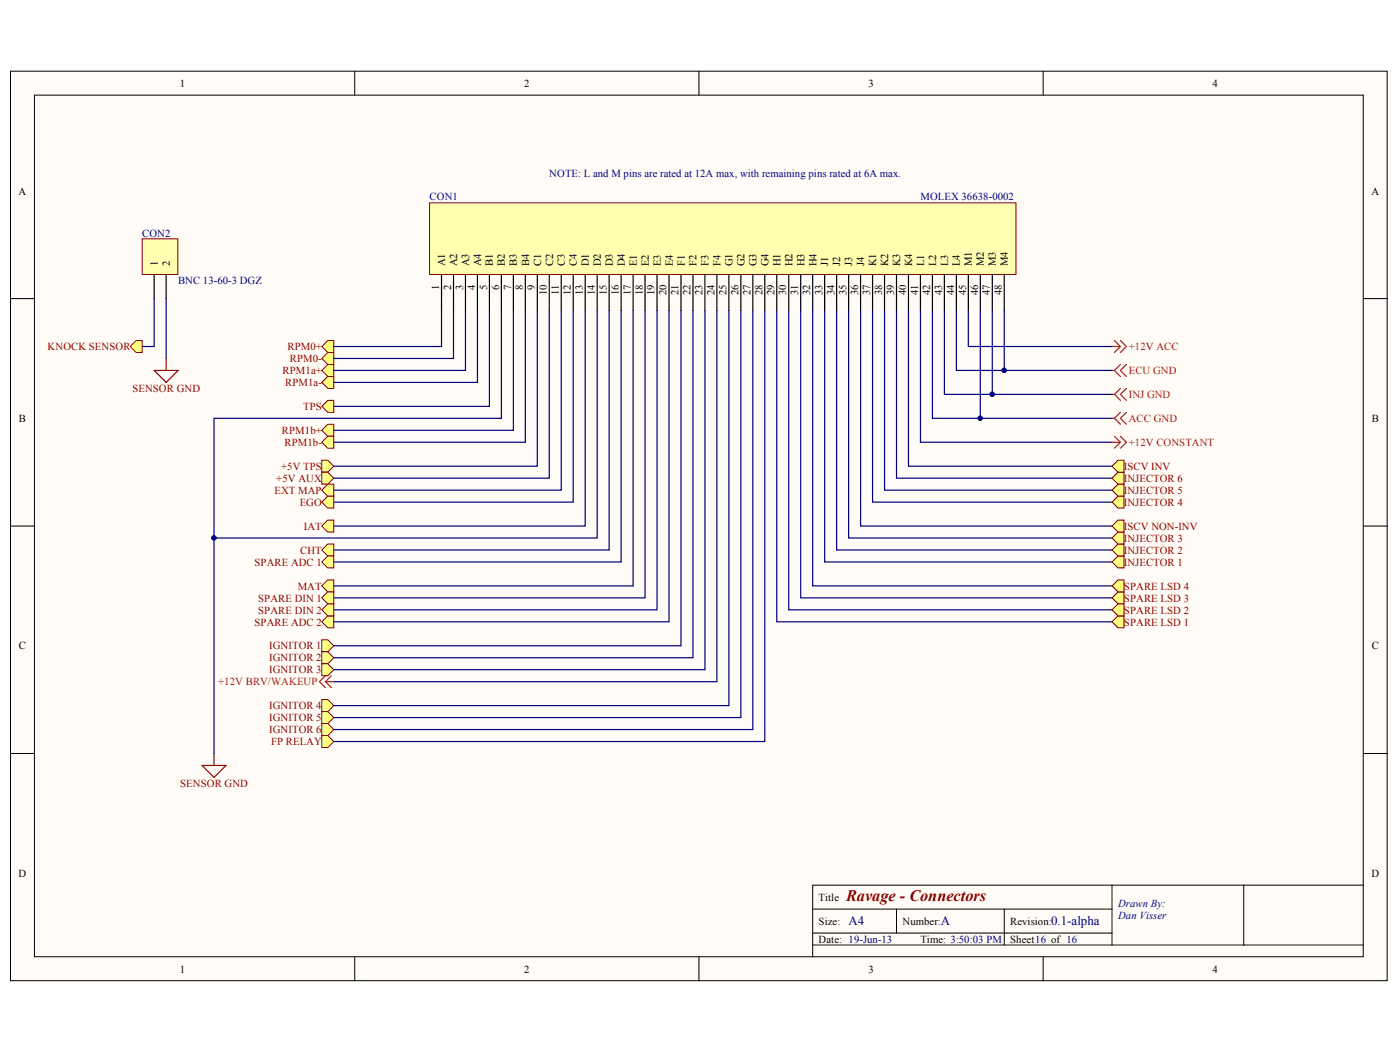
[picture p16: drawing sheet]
<svg xmlns="http://www.w3.org/2000/svg" width="271mm" height="204mm" viewBox="0 0 271 204" stroke-linecap="round" stroke-linejoin="round" font-family="sans-serif">
<defs><g id="words">
<text font-size="3.1" fill="#800000" x="163.8" y="174.3">Ravage - Connectors</text>
<g font-size="2.5" fill="#000080">
<text x="164.2" y="179">A4</text>
<text x="182.1" y="179">A</text>
<text x="203.4" y="179">0.1-alpha</text>
</g>
<g font-size="2.1">
<text x="34.8" y="16.8">1</text>
<text x="101.4" y="16.8">2</text>
<text x="168.1" y="16.8">3</text>
<text x="234.7" y="16.8">4</text>
<text x="3.6" y="37.6">A</text>
<text x="265.4" y="37.6">A</text>
<text x="30.6" y="51.5" transform="rotate(-90 30.6 51.5)">1</text>
<text x="32.8" y="51.5" transform="rotate(-90 32.8 51.5)">2</text>
<text x="86.1" y="51.5" transform="rotate(-90 86.1 51.5)">A1</text>
<text x="88.5" y="51.5" transform="rotate(-90 88.5 51.5)">A2</text>
<text x="90.8" y="51.5" transform="rotate(-90 90.8 51.5)">A3</text>
<text x="93.1" y="51.5" transform="rotate(-90 93.1 51.5)">A4</text>
<text x="95.4" y="51.5" transform="rotate(-90 95.4 51.5)">B1</text>
<text x="97.7" y="51.5" transform="rotate(-90 97.7 51.5)">B2</text>
<text x="100.1" y="51.5" transform="rotate(-90 100.1 51.5)">B3</text>
<text x="102.4" y="51.5" transform="rotate(-90 102.4 51.5)">B4</text>
<text x="104.7" y="51.5" transform="rotate(-90 104.7 51.5)">C1</text>
<text x="107" y="51.5" transform="rotate(-90 107 51.5)">C2</text>
<text x="109.3" y="51.5" transform="rotate(-90 109.3 51.5)">C3</text>
<text x="111.6" y="51.5" transform="rotate(-90 111.6 51.5)">C4</text>
<text x="114" y="51.5" transform="rotate(-90 114 51.5)">D1</text>
<text x="116.3" y="51.5" transform="rotate(-90 116.3 51.5)">D2</text>
<text x="118.6" y="51.5" transform="rotate(-90 118.6 51.5)">D3</text>
<text x="120.9" y="51.5" transform="rotate(-90 120.9 51.5)">D4</text>
<text x="123.2" y="51.5" transform="rotate(-90 123.2 51.5)">E1</text>
<text x="125.5" y="51.5" transform="rotate(-90 125.5 51.5)">E2</text>
<text x="127.9" y="51.5" transform="rotate(-90 127.9 51.5)">E3</text>
<text x="130.2" y="51.5" transform="rotate(-90 130.2 51.5)">E4</text>
<text x="132.5" y="51.5" transform="rotate(-90 132.5 51.5)">F1</text>
<text x="134.8" y="51.5" transform="rotate(-90 134.8 51.5)">F2</text>
<text x="137.1" y="51.5" transform="rotate(-90 137.1 51.5)">F3</text>
<text x="139.4" y="51.5" transform="rotate(-90 139.4 51.5)">F4</text>
<text x="141.8" y="51.5" transform="rotate(-90 141.8 51.5)">G1</text>
<text x="144.1" y="51.5" transform="rotate(-90 144.1 51.5)">G2</text>
<text x="146.4" y="51.5" transform="rotate(-90 146.4 51.5)">G3</text>
<text x="148.7" y="51.5" transform="rotate(-90 148.7 51.5)">G4</text>
<text x="151" y="51.5" transform="rotate(-90 151 51.5)">H1</text>
<text x="153.4" y="51.5" transform="rotate(-90 153.4 51.5)">H2</text>
<text x="155.7" y="51.5" transform="rotate(-90 155.7 51.5)">H3</text>
<text x="158" y="51.5" transform="rotate(-90 158 51.5)">H4</text>
<text x="160.3" y="51.5" transform="rotate(-90 160.3 51.5)">J1</text>
<text x="162.6" y="51.5" transform="rotate(-90 162.6 51.5)">J2</text>
<text x="164.9" y="51.5" transform="rotate(-90 164.9 51.5)">J3</text>
<text x="167.3" y="51.5" transform="rotate(-90 167.3 51.5)">J4</text>
<text x="169.6" y="51.5" transform="rotate(-90 169.6 51.5)">K1</text>
<text x="171.9" y="51.5" transform="rotate(-90 171.9 51.5)">K2</text>
<text x="174.2" y="51.5" transform="rotate(-90 174.2 51.5)">K3</text>
<text x="176.5" y="51.5" transform="rotate(-90 176.5 51.5)">K4</text>
<text x="178.8" y="51.5" transform="rotate(-90 178.8 51.5)">L1</text>
<text x="181.2" y="51.5" transform="rotate(-90 181.2 51.5)">L2</text>
<text x="183.5" y="51.5" transform="rotate(-90 183.5 51.5)">L3</text>
<text x="185.8" y="51.5" transform="rotate(-90 185.8 51.5)">L4</text>
<text x="188.1" y="51.5" transform="rotate(-90 188.1 51.5)">M1</text>
<text x="190.4" y="51.5" transform="rotate(-90 190.4 51.5)">M2</text>
<text x="192.7" y="51.5" transform="rotate(-90 192.7 51.5)">M3</text>
<text x="195.1" y="51.5" transform="rotate(-90 195.1 51.5)">M4</text>
<text x="85" y="56" transform="rotate(-90 85 56)">1</text>
<text x="87.3" y="56" transform="rotate(-90 87.3 56)">2</text>
<text x="89.6" y="56" transform="rotate(-90 89.6 56)">3</text>
<text x="91.9" y="56" transform="rotate(-90 91.9 56)">4</text>
<text x="94.3" y="56" transform="rotate(-90 94.3 56)">5</text>
<text x="96.6" y="56" transform="rotate(-90 96.6 56)">6</text>
<text x="98.9" y="56" transform="rotate(-90 98.9 56)">7</text>
<text x="101.2" y="56" transform="rotate(-90 101.2 56)">8</text>
<text x="103.5" y="56" transform="rotate(-90 103.5 56)">9</text>
<text x="105.8" y="57.1" transform="rotate(-90 105.8 57.1)">10</text>
<text x="108.2" y="57.1" transform="rotate(-90 108.2 57.1)">11</text>
<text x="110.5" y="57.1" transform="rotate(-90 110.5 57.1)">12</text>
<text x="112.8" y="57.1" transform="rotate(-90 112.8 57.1)">13</text>
<text x="115.1" y="57.1" transform="rotate(-90 115.1 57.1)">14</text>
<text x="117.4" y="57.1" transform="rotate(-90 117.4 57.1)">15</text>
<text x="119.7" y="57.1" transform="rotate(-90 119.7 57.1)">16</text>
<text x="122.1" y="57.1" transform="rotate(-90 122.1 57.1)">17</text>
<text x="124.4" y="57.1" transform="rotate(-90 124.4 57.1)">18</text>
<text x="126.7" y="57.1" transform="rotate(-90 126.7 57.1)">19</text>
<text x="129" y="57.1" transform="rotate(-90 129 57.1)">20</text>
<text x="131.3" y="57.1" transform="rotate(-90 131.3 57.1)">21</text>
<text x="133.7" y="57.1" transform="rotate(-90 133.7 57.1)">22</text>
<text x="136" y="57.1" transform="rotate(-90 136 57.1)">23</text>
<text x="138.3" y="57.1" transform="rotate(-90 138.3 57.1)">24</text>
<text x="140.6" y="57.1" transform="rotate(-90 140.6 57.1)">25</text>
<text x="142.9" y="57.1" transform="rotate(-90 142.9 57.1)">26</text>
<text x="145.2" y="57.1" transform="rotate(-90 145.2 57.1)">27</text>
<text x="147.6" y="57.1" transform="rotate(-90 147.6 57.1)">28</text>
<text x="149.9" y="57.1" transform="rotate(-90 149.9 57.1)">29</text>
<text x="152.2" y="57.1" transform="rotate(-90 152.2 57.1)">30</text>
<text x="154.5" y="57.1" transform="rotate(-90 154.5 57.1)">31</text>
<text x="156.8" y="57.1" transform="rotate(-90 156.8 57.1)">32</text>
<text x="159.1" y="57.1" transform="rotate(-90 159.1 57.1)">33</text>
<text x="161.5" y="57.1" transform="rotate(-90 161.5 57.1)">34</text>
<text x="163.8" y="57.1" transform="rotate(-90 163.8 57.1)">35</text>
<text x="166.1" y="57.1" transform="rotate(-90 166.1 57.1)">36</text>
<text x="168.4" y="57.1" transform="rotate(-90 168.4 57.1)">37</text>
<text x="170.7" y="57.1" transform="rotate(-90 170.7 57.1)">38</text>
<text x="173" y="57.1" transform="rotate(-90 173 57.1)">39</text>
<text x="175.4" y="57.1" transform="rotate(-90 175.4 57.1)">40</text>
<text x="177.7" y="57.1" transform="rotate(-90 177.7 57.1)">41</text>
<text x="180" y="57.1" transform="rotate(-90 180 57.1)">42</text>
<text x="182.3" y="57.1" transform="rotate(-90 182.3 57.1)">43</text>
<text x="184.6" y="57.1" transform="rotate(-90 184.6 57.1)">44</text>
<text x="187" y="57.1" transform="rotate(-90 187 57.1)">45</text>
<text x="189.3" y="57.1" transform="rotate(-90 189.3 57.1)">46</text>
<text x="191.6" y="57.1" transform="rotate(-90 191.6 57.1)">47</text>
<text x="193.9" y="57.1" transform="rotate(-90 193.9 57.1)">48</text>
<text x="3.6" y="81.6">B</text>
<text x="265.5" y="81.6">B</text>
<text x="3.6" y="125.6">C</text>
<text x="265.5" y="125.6">C</text>
<text x="3.6" y="169.6">D</text>
<text x="265.4" y="169.6">D</text>
<text x="158.4" y="174.3">Title</text>
<text x="158.4" y="178.9">Size:</text>
<text x="174.7" y="178.9">Number:</text>
<text x="195.5" y="178.9">Revision:</text>
<text x="158.4" y="182.4">Date: 19-Jun-13</text>
<text x="178.1" y="182.4">Time: 3:50:03 PM</text>
<text x="195.5" y="182.4">Sheet16 of 16</text>
<text x="34.8" y="188.2">1</text>
<text x="101.4" y="188.2">2</text>
<text x="168.1" y="188.2">3</text>
<text x="234.7" y="188.2">4</text>
</g>
<g font-size="2.1" fill="#000080">
<text x="106.3" y="34.2">NOTE: L and M pins are rated at 12A max, with remaining pins rated at 6A max.</text>
<text x="83.1" y="38.8">CON1</text>
<text x="178.1" y="38.8">MOLEX 36638-0002</text>
<text x="27.5" y="45.8">CON2</text>
<text x="34.4" y="55">BNC 13-60-3 DGZ</text>
<text x="216.4" y="175.4">Drawn By:</text>
<text x="216.4" y="177.7">Dan Visser</text>
</g>
<g font-size="2.1" fill="#800000">
<text x="9.2" y="67.7">KNOCK SENSOR</text>
<text x="55.6" y="67.7">RPM0+</text>
<text x="56.1" y="70.1">RPM0-</text>
<text x="25.6" y="75.8">SENSOR GND</text>
<text x="54.7" y="72.4">RPM1a+</text>
<text x="55.2" y="74.7">RPM1a-</text>
<text x="54.6" y="84">RPM1b+</text>
<text x="58.7" y="79.3">TPS</text>
<text x="55.1" y="86.3">RPM1b-</text>
<text x="53.1" y="95.5">EXT MAP</text>
<text x="53.5" y="93.2">+5V AUX</text>
<text x="54.4" y="90.9">+5V TPS</text>
<text x="217.5" y="95.5">INJECTOR 5</text>
<text x="217.5" y="93.2">INJECTOR 6</text>
<text x="217.5" y="90.9">ISCV INV</text>
<text x="58" y="97.9">EGO</text>
<text x="217.5" y="97.9">INJECTOR 4</text>
<text x="58.1" y="107.1">CHT</text>
<text x="58.8" y="102.5">IAT</text>
<text x="217.5" y="107.1">INJECTOR 2</text>
<text x="217.5" y="104.8">INJECTOR 3</text>
<text x="217.5" y="102.5">ISCV NON-INV</text>
<text x="49.2" y="109.4">SPARE ADC 1</text>
<text x="217.5" y="109.4">INJECTOR 1</text>
<text x="50" y="116.4">SPARE DIN 1</text>
<text x="50" y="118.7">SPARE DIN 2</text>
<text x="57.6" y="114">MAT</text>
<text x="217.5" y="116.4">SPARE LSD 3</text>
<text x="217.5" y="114">SPARE LSD 4</text>
<text x="217.5" y="118.7">SPARE LSD 2</text>
<text x="49.2" y="121">SPARE ADC 2</text>
<text x="52.1" y="125.6">IGNITOR 1</text>
<text x="217.5" y="121">SPARE LSD 1</text>
<text x="52.1" y="127.9">IGNITOR 2</text>
<text x="52.1" y="130.3">IGNITOR 3</text>
<text x="52.1" y="137.2">IGNITOR 4</text>
<text x="52.1" y="139.5">IGNITOR 5</text>
<text x="52.1" y="141.8">IGNITOR 6</text>
<text x="52.5" y="144.2">FP RELAY</text>
<text x="34.9" y="152.2">SENSOR GND</text>
</g>
<g font-size="2.1" fill="#f00">
<text x="218.4" y="67.7">+12V ACC</text>
<text x="218.4" y="72.4">ECU GND</text>
<text x="218.4" y="77">INJ GND</text>
<text x="218.4" y="81.6">ACC GND</text>
<text x="218.4" y="86.3">+12V CONSTANT</text>
<text x="42.2" y="132.6">+12V BRV/WAKEUP</text>
</g>
</g></defs>
<g fill="#fffcf8" stroke="#000" stroke-width=".19">
<path d="M2 13.8h266.4v175.9h-266.4z"/>
<path d="M6.7 18.4h257.1v166.7h-257.1z"/>
</g>
<g fill="none" stroke="#000" stroke-width=".19">
<path d="M68.6 13.8v4.6M135.3 13.8v4.6M201.9 13.8v4.6M2 57.8h4.7M263.9 57.8h4.6M2 101.8h4.7M263.9 101.8h4.6M2 145.8h4.7M263.9 145.8h4.6M157.3 175.9h57.9M173.5 175.9v4.6M194.3 175.9v6.9"/>
<path d="M215.2 171.2v11.6M240.7 171.2h-83.4v13.9M263.9 171.2h-23.2v11.6M68.6 185.1v4.7M135.3 185.1v4.7M157.3 182.8h106.6M157.3 180.5h57.9M201.9 185.1v4.7"/>
</g>
<g fill="none" stroke="#f00" stroke-width=".23">
<path d="M215.2 67h1.6M215.2 71.7h.5M215.2 76.3h.5M215.7 65.9l1.1 1.1M215.7 71.7l1.1 1.1M215.7 76.3l1.1 1.2M216.8 67l-1.1 1.2M216.8 65.9l1.2 1.1-1.2 1.2M216.8 70.5l-1.1 1.2M216.8 75.1l-1.1 1.2M216.8 79.8l-1.1 1.1M218 70.5l-1.2 1.2 1.2 1.1"/>
<path d="M218 75.1l-1.2 1.2 1.2 1.2M218 79.8l-1.2 1.1 1.2 1.2M215.2 85.6h1.6M215.2 80.9h.5M215.7 84.4l1.1 1.2M215.7 80.9l1.1 1.2M216.8 85.6l-1.1 1.1M216.8 84.4l1.2 1.2-1.2 1.1M63 131.9l1.1 1.1M63 130.7l-1.2 1.2 1.2 1.1M63 131.9h1.6M64.1 130.7l-1.1 1.2"/>
</g>
<g fill="#ffff80" stroke="#800000" stroke-width=".19">
<path d="M215.2 108.7l1.2-1.1h1.1v2.3h-1.1z" fill-rule="evenodd"/>
<path d="M215.2 106.4l1.2-1.2h1.1v2.4h-1.1z" fill-rule="evenodd"/>
<path d="M215.2 104.1l1.2-1.2h1.1v2.3h-1.1z" fill-rule="evenodd"/>
<path d="M215.2 97.1l1.2-1.1h1.1v2.3h-1.1z" fill-rule="evenodd"/>
<path d="M215.2 94.8l1.2-1.1h1.1v2.3h-1.1z" fill-rule="evenodd"/>
<path d="M215.2 92.5l1.2-1.2h1.1v2.4h-1.1z" fill-rule="evenodd"/>
<path d="M215.2 115.7l1.2-1.2h1.1v2.3h-1.1z" fill-rule="evenodd"/>
<path d="M62.3 142.3h1.1l1.2 1.2-1.2 1.1h-1.1z" fill-rule="evenodd"/>
<path d="M215.2 113.3l1.2-1.1h1.1v2.3h-1.1z" fill-rule="evenodd"/>
<path d="M215.2 101.8l1.2-1.2h1.1v2.3h-1.1z" fill-rule="evenodd"/>
<path d="M215.2 90.2l1.2-1.2h1.1v2.3h-1.1z" fill-rule="evenodd"/>
<path d="M215.2 120.3l1.2-1.2h1.1v2.4h-1.1z" fill-rule="evenodd"/>
<path d="M215.2 118l1.2-1.2h1.1v2.3h-1.1z" fill-rule="evenodd"/>
<path d="M62.3 123.8h1.1l1.2 1.1-1.2 1.2h-1.1z" fill-rule="evenodd"/>
<path d="M62.3 67l1.1-1.1h1.2v2.3h-1.2z" fill-rule="evenodd"/>
<path d="M62.3 69.3l1.1-1.1h1.2v2.3h-1.2z" fill-rule="evenodd"/>
<path d="M62.3 71.7l1.1-1.2h1.2v2.3h-1.2z" fill-rule="evenodd"/>
<path d="M62.3 74l1.1-1.2h1.2v2.3h-1.2z" fill-rule="evenodd"/>
<path d="M62.3 83.2l1.1-1.1h1.2v2.3h-1.2z" fill-rule="evenodd"/>
<path d="M62.3 85.6l1.1-1.2h1.2v2.3h-1.2z" fill-rule="evenodd"/>
<path d="M62.3 101.8l1.1-1.2h1.2v2.3h-1.2z" fill-rule="evenodd"/>
<path d="M62.3 106.4l1.1-1.2h1.2v2.4h-1.2z" fill-rule="evenodd"/>
<path d="M62.3 78.6l1.1-1.1h1.2v2.3h-1.2z" fill-rule="evenodd"/>
<path d="M62.3 97.1l1.1-1.1h1.2v2.3h-1.2z" fill-rule="evenodd"/>
<path d="M62.3 113.3l1.1-1.1h1.2v2.3h-1.2z" fill-rule="evenodd"/>
<path d="M62.3 94.8l1.1-1.1h1.2v2.3h-1.2z" fill-rule="evenodd"/>
<path d="M62.3 108.7l1.1-1.1h1.2v2.3h-1.2z" fill-rule="evenodd"/>
<path d="M62.3 120.3l1.1-1.2h1.2v2.4h-1.2z" fill-rule="evenodd"/>
<path d="M62.3 89h1.1l1.2 1.2-1.2 1.1h-1.1z" fill-rule="evenodd"/>
<path d="M62.3 115.7l1.1-1.2h1.2v2.3h-1.2z" fill-rule="evenodd"/>
<path d="M62.3 118l1.1-1.2h1.2v2.3h-1.2z" fill-rule="evenodd"/>
<path d="M62.3 126.1h1.1l1.2 1.1-1.2 1.2h-1.1z" fill-rule="evenodd"/>
<path d="M62.3 128.4h1.1l1.2 1.2-1.2 1.1h-1.1z" fill-rule="evenodd"/>
<path d="M62.3 135.3h1.1l1.2 1.2-1.2 1.2h-1.1z" fill-rule="evenodd"/>
<path d="M62.3 137.7h1.1l1.2 1.1-1.2 1.2h-1.1z" fill-rule="evenodd"/>
<path d="M62.3 140h1.1l1.2 1.1-1.2 1.2h-1.1z" fill-rule="evenodd"/>
<path d="M25.2 67l1.2-1.1h1.1v2.3h-1.1z" fill-rule="evenodd"/>
</g>
<path d="M83.1 39.2h113.5v13.9h-113.5z" fill="#ffffb0" stroke="#800000" stroke-width=".19"/>
<g fill="none" stroke="#000" stroke-width=".23">
<path d="M85.4 53.1v7M87.8 53.1v7M90.1 53.1v7M92.4 53.1v7M94.7 53.1v7M97 53.1v7M99.3 53.1v7M101.7 53.1v7M104 53.1v7M106.3 53.1v7M108.6 53.1v7M110.9 53.1v7"/>
<path d="M113.2 53.1v7M115.6 53.1v7M117.9 53.1v7M120.2 53.1v7M122.5 53.1v7M124.8 53.1v7M127.2 53.1v7M129.5 53.1v7M131.8 53.1v7M134.1 53.1v7M136.4 53.1v7M138.7 53.1v7"/>
<path d="M141.1 53.1v7M143.4 53.1v7M145.7 53.1v7M148 53.1v7M150.3 53.1v7M152.6 53.1v7M155 53.1v7M157.3 53.1v7M159.6 53.1v7M161.9 53.1v7M164.2 53.1v7M166.5 53.1v7"/>
<path d="M168.9 53.1v7M171.2 53.1v7M173.5 53.1v7M175.8 53.1v7M178.1 53.1v7M180.4 53.1v7M182.8 53.1v7M185.1 53.1v7M187.4 53.1v7M189.7 53.1v7M192 53.1v7M194.3 53.1v7"/>
</g>
<path d="M85.4 60.1v6.9h-20.8M87.8 60.1v9.2h-23.2M90.1 60.1v11.6h-25.5M92.4 60.1v13.9h-27.8" fill="none" stroke="#000080" stroke-width=".23"/>
<path d="M62.3 91.3h1.1l1.2 1.2-1.2 1.2h-1.1z" fill-rule="evenodd" fill="#ffff80" stroke="#800000" stroke-width=".19"/>
<path d="M39.1 148.1h4.6l-2.3 2.3zM41.4 145.8v2.3" fill="none" stroke="#800000" stroke-width=".23"/>
<path d="M27.5 46.2h6.9v6.9h-6.9z" fill="#ffffb0" stroke="#800000" stroke-width=".19"/>
<path d="M29.8 53.1v4.7M32.2 53.1v4.7" fill="none" stroke="#000" stroke-width=".23"/>
<path d="M29.8 71.7h4.7l-2.3 2.3zM32.2 69.3v2.4" fill="none" stroke="#800000" stroke-width=".23"/>
<g fill="none" stroke="#000080" stroke-width=".23">
<path d="M29.8 57.8v9.2h-2.3M32.2 57.8v11.5M94.7 60.1v18.5h-30.1M97 60.1v20.8h-55.6v64.9M99.3 60.1v23.1h-34.7M101.7 60.1v25.5h-37.1M104 60.1v30.1h-39.4M106.3 60.1v32.4h-41.7M108.6 60.1v34.7h-44M110.9 60.1v37h-46.3M113.2 60.1v41.7h-48.6M115.6 60.1v44h-74.2"/>
<path d="M117.9 60.1v46.3h-53.3M120.2 60.1v48.6h-55.6M122.5 60.1v53.2h-57.9M124.8 60.1v55.6h-60.2M127.2 60.1v57.9h-62.6M129.5 60.1v60.2h-64.9M131.8 60.1v64.8h-67.2M134.1 60.1v67.1h-69.5M136.4 60.1v69.5h-71.8M138.7 60.1v71.8h-74.1M141.1 60.1v76.4h-76.5M143.4 60.1v78.7h-78.8"/>
<path d="M145.7 60.1v81h-81.1M148 60.1v83.4h-83.4M150.3 60.1v60.2h64.9M152.6 60.1v57.9h62.6M155 60.1v55.6h60.2M157.3 60.1v53.2h57.9M159.6 60.1v48.6h55.6M161.9 60.1v46.3h53.3M164.2 60.1v44h51M166.5 60.1v41.7h48.7M168.9 60.1v37h46.3M171.2 60.1v34.7h44"/>
<path d="M173.5 60.1v32.4h41.7M175.8 60.1v30.1h39.4M178.1 60.1v25.5h37.1M180.4 60.1v20.8h34.8M182.8 60.1v16.2h32.4M185.1 60.1v11.6h30.1M187.4 60.1v6.9h27.8M189.7 60.1v20.8M192 60.1v16.2M194.3 60.1v11.6"/>
</g>
<g fill="#000080" stroke="#000080" stroke-width=".19">
<circle cx="189.7" cy="80.9" r=".44"/>
<circle cx="192" cy="76.3" r=".44"/>
<circle cx="194.3" cy="71.6" r=".44"/>
<circle cx="41.4" cy="104.1" r=".44"/>
</g>
<use href="#words"/>
</svg>
